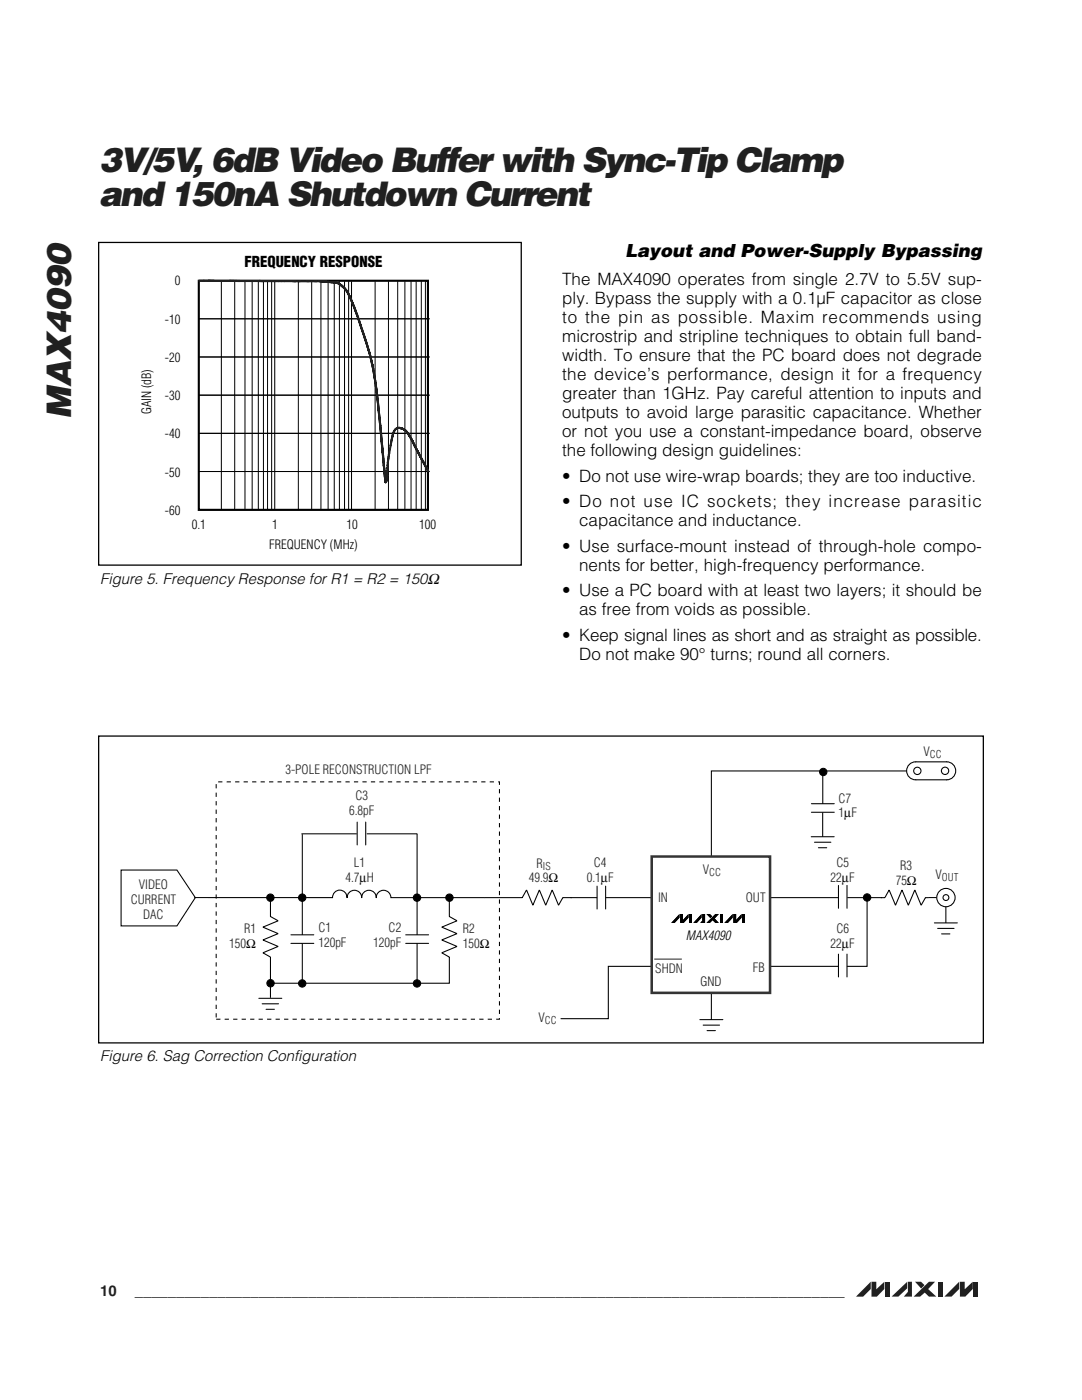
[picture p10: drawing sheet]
<svg xmlns="http://www.w3.org/2000/svg" width="216mm" height="279mm" viewBox="0 0 216 279" stroke-linecap="round" stroke-linejoin="round" font-family="sans-serif">
<defs><g id="words">
<g font-size="6.8" fill="#231f20">
<text x="19.8" y="34.3">3V/5V, 6dB Video Buffer with Sync-Tip Clamp</text>
<text x="19.8" y="41">and 150nA Shutdown Current</text>
<text x="14.2" y="83.7" transform="rotate(-90 14.2 83.7)">MAX4090</text>
</g>
<text font-size="3.6" x="124.8" y="51.3">Layout and Power-Supply Bypassing</text>
<g font-size="3.4">
<text x="112.2" y="56.8">The MAX4090 operates from single 2.7V to 5.5V sup-</text>
<text x="112.2" y="60.6">ply. Bypass the supply with a 0.1µF capacitor as close</text>
<text x="112.2" y="64.4">to the pin as possible. Maxim recommends using</text>
<text x="112.2" y="68.2">microstrip and stripline techniques to obtain full band-</text>
<text x="112.2" y="72">width. To ensure that the PC board does not degrade</text>
<text x="112.2" y="75.8">the device’s performance, design it for a frequency</text>
<text x="112.2" y="79.6">greater than 1GHz. Pay careful attention to inputs and</text>
<text x="112.2" y="83.4">outputs to avoid large parasitic capacitance. Whether</text>
<text x="112.2" y="87.3">or not you use a constant-impedance board, observe</text>
<text x="112.2" y="91.1">the following design guidelines:</text>
<text x="112.2" y="96.1">• Do not use wire-wrap boards; they are too inductive.</text>
<text x="112.2" y="101.2">• Do not use IC sockets; they increase parasitic</text>
<text x="115.6" y="105">capacitance and inductance.</text>
<text x="112.2" y="110.1">• Use surface-mount instead of through-hole compo-</text>
<text x="115.6" y="113.9">nents for better, high-frequency performance.</text>
<text x="112.2" y="119">• Use a PC board with at least two layers; it should be</text>
<text x="115.6" y="122.8">as free from voids as possible.</text>
<text x="112.2" y="127.9">• Keep signal lines as short and as straight as possible.</text>
<text x="115.6" y="131.7">Do not make 90° turns; round all corners.</text>
</g>
<g font-size="3">
<text x="48.8" y="53.3">FREQUENCY RESPONSE</text>
<text x="20" y="116.6">Figure 5. Frequency Response for R1 = R2 = 150Ω</text>
<text x="20" y="211.8">Figure 6. Sag Correction Configuration</text>
</g>
<g font-size="3" fill="#231f20">
<text x="20" y="258.7">10</text>
<text x="26.9" y="258.7">______________________________________________________________________________________</text>
</g>
<text font-size="2.6" x="136.9" y="187.6">MAX4090</text>
<g font-size="2.5">
<text x="34.9" y="57">0</text>
<text x="32.9" y="64.6">-10</text>
<text x="32.9" y="72.2">-20</text>
<text x="30.2" y="82.7" transform="rotate(-90 30.2 82.7)">GAIN (dB)</text>
<text x="32.9" y="79.9">-30</text>
<text x="32.9" y="87.5">-40</text>
<text x="32.9" y="95.1">-50</text>
<text x="32.9" y="102.8">-60</text>
<text x="38.3" y="105.7">0.1</text>
<text x="54.3" y="105.7">1</text>
<text x="69.1" y="105.7">10</text>
<text x="83.7" y="105.7">100</text>
<text x="53.7" y="109.5">FREQUENCY (MHz)</text>
</g>
<g font-size="2.5" fill="#231f20">
<text x="56.9" y="154.5">3-POLE RECONSTRUCTION LPF</text>
<text x="184.3" y="150.9">V</text>
<text x="70.9" y="159.7">C3</text>
<text x="167.3" y="160.2">C7</text>
<text x="69.6" y="162.7">6.8pF</text>
<text x="167.3" y="163.1">1µF</text>
<text x="70.6" y="173">L1</text>
<text x="107.1" y="173.1">R</text>
<text x="118.5" y="173.1">C4</text>
<text x="166.9" y="173">C5</text>
<text x="179.6" y="173.7">R3</text>
<text x="27.7" y="177.4">VIDEO</text>
<text x="68.9" y="176">4.7µH</text>
<text x="105.5" y="176.1">49.9Ω</text>
<text x="117.1" y="176.1">0.1µF</text>
<text x="140.3" y="174.5">V</text>
<text x="165.7" y="175.9">22µF</text>
<text x="178.7" y="176.7">75Ω</text>
<text x="186.7" y="175.5">V</text>
<text x="26.1" y="180.4">CURRENT</text>
<text x="28.6" y="183.3">DAC</text>
<text x="131.3" y="180">IN</text>
<text x="148.8" y="180">OUT</text>
<text x="45.8" y="189.1">150Ω</text>
<text x="48.7" y="186.2">R1</text>
<text x="63.5" y="186.1">C1</text>
<text x="63.5" y="189">120pF</text>
<text x="74.4" y="189">120pF</text>
<text x="77.5" y="186.1">C2</text>
<text x="92.4" y="186.2">R2</text>
<text x="92.4" y="189.1">150Ω</text>
<text x="165.7" y="189.2">22µF</text>
<text x="166.9" y="186.2">C6</text>
<text x="130.8" y="194.1">SHDN</text>
<text x="139.8" y="196.8">GND</text>
<text x="150.2" y="194">FB</text>
<text x="107.4" y="203.9">V</text>
</g>
<g font-size="2.1" fill="#231f20">
<text x="185.6" y="151.3">CC</text>
<text x="108.3" y="173.6">IS</text>
<text x="141.5" y="174.9">CC</text>
<text x="188" y="175.9">OUT</text>
<text x="108.7" y="204.4">CC</text>
</g>
</g></defs>
<g fill="#231f20">
<path d="M177.9 258.8l3.1-3v1.3l-1.7 1.7z"/>
<path d="M181.2 255.8h.8v3h-1.7l.9-1z"/>
<path d="M182.6 255.8h1.2l.7 .7-.7 .6z"/>
<path d="M182.3 258.8l3.1-3h1.2l-1.4 1.5 1.6 1.5h-1.4l-.9-.8-.9 .8z"/>
<path d="M173.8 255.8v1.4l-1.6 1.6h-1.4z"/>
<path d="M173.9 255.8h1v1.5l1.6-1.5v1.4l-1.5 1.6h-1.1z"/>
<path d="M176.6 255.8h1v3h-1z"/>
<path d="M187.2 255.8h.9v3h-.9z"/>
<path d="M191.4 255.8v1.4l-1.5 1.6h-1.5z"/>
<path d="M191.5 255.8h1v1.5l1.6-1.5v1.4l-1.5 1.6h-1.1z"/>
<path d="M194.3 255.8h.9v3h-.9z"/>
</g>
<path d="M19.7 48.4h84.3v64.4h-84.3z" fill="#fff"/>
<path d="M54.8 56.1v45.7M70.1 56.1v45.7M85.5 56.1v45.7" fill="none" stroke="#000" stroke-width=".21"/>
<g fill="none" stroke="#000" stroke-width=".2">
<path d="M44.2 56.1v45.7M46.8 56.1v45.7M48.9 56.1v45.7M50.3 56.1v45.7M51.5 56.1v45.7M52.6 56.1v45.7M53.4 56.1v45.7M54.2 56.1v45.7M59.5 56.1v45.7M62.2 56.1v45.7M64 56.1v45.7M65.5 56.1v45.7"/>
<path d="M66.7 56.1v45.7M67.7 56.1v45.7M68.7 56.1v45.7M69.6 56.1v45.7M74.8 56.1v45.7M77.5 56.1v45.7M79.4 56.1v45.7M80.8 56.1v45.7M82 56.1v45.7M83 56.1v45.7M84.1 56.1v45.7M84.9 56.1v45.7"/>
<path d="M39.8 63.6h45.9M39.8 71.2h45.9M39.8 78.9h45.9M39.8 86.5h45.9M39.8 94.1h45.9"/>
</g>
<path d="M39.7 56h45.7v45.8h-45.7z" fill="none" stroke="#000" stroke-width=".42"/>
<g fill="none" stroke="#231f20" stroke-width=".42">
<path d="M39.7 56h2M41.7 56l1 .1zM42.7 56.1h5.1h-2M47.8 56.1h3.9M51.7 56.1h.9zM52.6 56.1h5.8M58.4 56.1h.5zM58.9 56.1h5.2h-.3M64.1 56.1l.3 .1-.3-.1M64.4 56.2h.4h-.4M64.8 56.2h.4h-.4M65.2 56.2h.3z"/>
<path d="M65.5 56.2l.4 .1zM65.9 56.3h.3h-.3M66.2 56.3h.4h-.4M66.6 56.3l.2 .1-.2-.1M66.8 56.4h.2zM67 56.4h.2zM67.1 56.4l.2 .1zM67.3 56.5h.1zM67.4 56.5h.1zM67.5 56.5l.1 .1zM67.6 56.6l.1 .1zM67.7 56.7l.1 .1z"/>
<path d="M67.8 56.8l.2 .1zM68 56.9l.2 .1zM68.2 57l.2 .2zM68.4 57.2l.2 .2-.2-.2M68.6 57.4l.2 .2-.2-.2M68.8 57.6l.3 .3zM69.1 57.9l.2 .3zM69.3 58.2l.2 .4-.2-.4M69.5 58.6l.2 .5-.2-.5M69.7 59.1l.3 .7zM70 59.8l.3 .6zM70.3 60.4l.3 .8z"/>
<path d="M70.6 61.2l.3 .8zM70.9 62l.3 .9zM71.2 62.9l.4 .9zM71.6 63.8l.3 1-.3-1M71.9 64.8l.4 1.1zM72.3 65.9l.3 1zM72.6 66.9l.2 .6zM72.8 67.5l.2 .5zM73 68l.2 .6zM73.2 68.6l.2 .6zM73.4 69.2l.1 .7zM73.5 69.9l.2 .6-.2-.6"/>
<path d="M73.7 70.5l.2 .7-.2-.7M73.9 71.2l.2 .8-.2-.8M74.1 72l.2 .8zM74.3 72.8l.2 .8-.2-.8M74.5 73.6l.1 .9-.1-.9M74.6 74.5l.2 .9-.2-.9M74.8 75.4v.5zM74.8 75.9l.1 .6-.1-.6M74.9 76.5l.1 .6-.1-.6M75 77.1l.1 .6zM75.1 77.7l.1 .6zM75.2 78.3l.1 .7z"/>
<path d="M75.3 79v.7zM75.3 79.7l.1 .7zM75.4 80.4l.2 1.5zM75.6 81.9l.1 1.5zM75.7 83.4l.2 1.6zM75.9 85l.1 1.5-.1-1.5M76 86.5l.2 1.5-.2-1.5M76.2 88l.1 1.5zM76.3 89.5l.1 .7-.1-.7M76.4 90.2v.7zM76.4 90.9l.1 .7-.1-.7M76.5 91.6v.6v-.6"/>
<path d="M76.5 92.2l.1 .7-.1-.7M76.6 92.9l.1 .5zM76.7 93.4v.6zM76.7 94v.5zM76.7 94.5l.1 .5zM76.8 95v.4zM76.8 95.4l.1 .4-.1-.4M76.9 95.8v.4v-.4M76.9 96.2h.1M77 96.2h.1M79.7 85.4h.2h-.5l-.5 .3-.5 1.2-.8 3.9-.3 4.6-.3 .8M79.9 85.4l.2 .1z"/>
<path d="M80.1 85.5l.2 .1zM80.3 85.6h.2zM80.5 85.6l.2 .1-.2-.1M80.7 85.7l.1 .2zM80.8 85.9l.2 .1zM81 86l.2 .2zM81.2 86.2l.1 .2-.1-.2M81.3 86.4l.2 .2zM81.5 86.6l.3 .5zM81.8 87.1l.2 .5zM82 87.6l.2 .2zM82.2 87.8l.1 .2-.1-.2"/>
<path d="M82.3 88l.1 .2zM82.4 88.2l.1 .2zM82.5 88.4l.1 .3zM82.6 88.7l.1 .2zM82.7 88.9l.2 .3zM82.9 89.2l.2 .4-.2-.4M83.1 89.6l.1 .2-.1-.2M83.2 89.8l.1 .2-.1-.2M83.3 90l.3 .5-.3-.5M83.6 90.5l.2 .6zM83.8 91.1l.4 .6zM84.2 91.7l.3 .6z"/>
<path d="M84.5 92.3l.3 .6-.3-.6M84.8 92.9l.3 .5zM85.1 93.4l.3 .6z"/>
</g>
<path d="M19.7 48.4h84.3v64.4h-84.3z" fill="none" stroke="#000" stroke-width=".25"/>
<g fill="#fff">
<path d="M19.6 114h84.5v10.8h-84.5z"/>
<path d="M19.7 146.9h176.5v61.2h-176.5z"/>
</g>
<g fill="none" stroke="#000" stroke-width=".21">
<path d="M164.2 153.9v6.5M181.1 153.9h-39.2v49.6M69.3 179.1a1.45 1.45 0 0 0-1.5-1.5 1.45 1.45 0 0 0-1.5 1.5h-27.5M69.3 179.1a1.47 1.47 0 0 1 1.4-1.4 1.47 1.47 0 0 1 1.5 1.4M72.2 179.1a1.47 1.47 0 0 1 1.4-1.4 1.47 1.47 0 0 1 1.5 1.4 1.45 1.45 0 0 1 1.4-1.4 1.45 1.45 0 0 1 1.5 1.4h26.2M89.7 179.2v3.7l1.5 .9-3.1 1.2 3.1 1.3-3.1 1.3 3.1 1.3-3.1 1.3 1.6 .8M119.1 176.9v4.5M119.2 179.1h-6.9l-.8 1.6-1.3-3.1-1.3 3.1-1.3-3.1-1.3 3.1-1.2-3.1-.9 1.5M120.8 179.1h46.5M120.8 176.9v4.5M161.9 167h4.5M161.9 160.4h4.6"/>
<path d="M161.9 162.1h4.6M162.5 168.1h3.3M163.3 169.2h1.7M164.2 162.1v4.9M167.3 176.7v4.6M169 176.7v4.6M169.1 179.1h7.5M176.6 179.1l.8-1.5 1.3 3.1 1.3-3.1 1.2 3.1 1.3-3.1 1.3 3.1 .9-1.6M184.6 179.1h.6M89.7 191v5.2h-35.6M167.3 190.4v4.6M169 190.4v4.6"/>
<path d="M139.7 203.5h4.5M140.3 204.6h3.3M141.1 205.7h1.7"/>
</g>
<path d="M181.4 152.6l.8-.5 .5-.1h6.2a1.79 1.79 0 0 1 1.8 1.8 1.79 1.79 0 0 1-1.8 1.8h-6.2a1.79 1.79 0 0 1-1.7-1.1 1.79 1.79 0 0 1 .4-1.9z" fill="#fff"/>
<path d="M181.4 152.6l.8-.5 .5-.1h6.2a1.79 1.79 0 0 1 1.8 1.8 1.79 1.79 0 0 1-1.8 1.8h-6.2a1.79 1.79 0 0 1-1.7-1.1 1.79 1.79 0 0 1 .4-1.9z" fill="none" stroke="#000" stroke-width=".21"/>
<circle cx="183" cy="153.8" r=".73" fill="#fff"/>
<circle cx="183" cy="153.8" r=".73" fill="none" stroke="#000" stroke-width=".21"/>
<circle cx="188.6" cy="153.8" r=".73" fill="#fff"/>
<circle cx="188.6" cy="153.8" r=".73" fill="none" stroke="#000" stroke-width=".21"/>
<circle cx="188.8" cy="179.1" r=".58" fill="#fff"/>
<g fill="none" stroke="#000" stroke-width=".21">
<path d="M173 179.3v13.6h-3.9M185.2 179.1h1.7M167.3 192.9h-45.9v10.4h-9.5M186.4 184.2h4.6M187.1 185.3h3.3M187.9 186.4h1.6M188.7 181v3.2"/>
<circle cx="188.8" cy="179.1" r="1.83"/>
<circle cx="188.8" cy="179.1" r=".58"/>
</g>
<path d="M130 170.9h23.7v27.2h-23.7z" fill="#fff"/>
<path d="M130 170.9h23.7v27.2h-23.7z" fill="none" stroke="#363639" stroke-width=".51"/>
<path d="M43.1 156h56.6v47.4h-56.6z" fill="none" stroke="#000" stroke-width=".21" stroke-dasharray=".8 .8 .8 .8 .8 .8" stroke-linecap="butt"/>
<g fill="none" stroke="#000" stroke-width=".21">
<path d="M24.2 173.6h11.1l3.7 5.5-3.7 5.7h-11.1zM54 179.2v3.7l1.5 .9-3 1.2 3 1.3-3 1.3 3 1.3-3 1.3 1.5 .8M60.1 166.4h11.1M60.3 166.5v20.1M71.3 164.1v4.5M73 164.1v4.5M73.2 166.4h10.1M83.2 166.4v20.2M51.7 199.2h4.5M54 191v8.1M58.1 186.6h4.5M58.1 188.3h4.5"/>
<path d="M60.3 188.3v7.8M81 186.6h4.5M81 188.3h4.5M83.2 188.3v7.8M52.3 200.3h3.3M53.1 201.4h1.7"/>
<circle cx="164.3" cy="154.1" r=".73"/>
<circle cx="53.9" cy="179.1" r=".73"/>
<circle cx="60.3" cy="179.1" r=".73"/>
<circle cx="83.2" cy="179.1" r=".73"/>
<circle cx="89.7" cy="179.1" r=".73"/>
<circle cx="173" cy="179.1" r=".73"/>
<circle cx="54" cy="196.2" r=".73"/>
<circle cx="60.3" cy="196.3" r=".73"/>
<circle cx="83.2" cy="196.3" r=".73"/>
</g>
<g fill="#000">
<path d="M135.6 182.4v.8l-1 1h-.7zM135.7 182.4h.6v1.2l1.1-1.2v.8l-1 1h-.7zM137.5 182.4h.6v1.8h-.6zM140 182.4v.8l-1 1h-.7zM140.1 182.4h.6v1.8h-1l.4-.5zM142.7 182.4h.7l-.8 .9 .8 .9h-.7l-.5-.6-.6 .6h-.6zM141 182.4h.6l.5 .5-.4 .3zM143.7 182.4h.6v1.8h-.6zM146.2 182.4v.8l-1 1h-.7zM146.3 182.4h.6v1.2l1.1-1.2v.8l-1 1h-.7zM148.1 182.4h.6v1.8h-.6z"/>
<circle cx="164.3" cy="154.1" r=".73"/>
<circle cx="53.9" cy="179.1" r=".73"/>
<circle cx="60.3" cy="179.1" r=".73"/>
<circle cx="83.2" cy="179.1" r=".73"/>
<circle cx="89.7" cy="179.1" r=".73"/>
<circle cx="173" cy="179.1" r=".73"/>
<circle cx="54" cy="196.2" r=".73"/>
<circle cx="60.3" cy="196.3" r=".73"/>
<circle cx="83.2" cy="196.3" r=".73"/>
</g>
<path d="M130.6 191.4h5.5" fill="none" stroke="#231f20" stroke-width=".2"/>
<path d="M19.7 146.9h176.5v61.2h-176.5z" fill="none" stroke="#000" stroke-width=".25"/>
<path d="M19.6 209.3h176.7v5.9h-176.7z" fill="#fff"/>
<use href="#words"/>
</svg>
